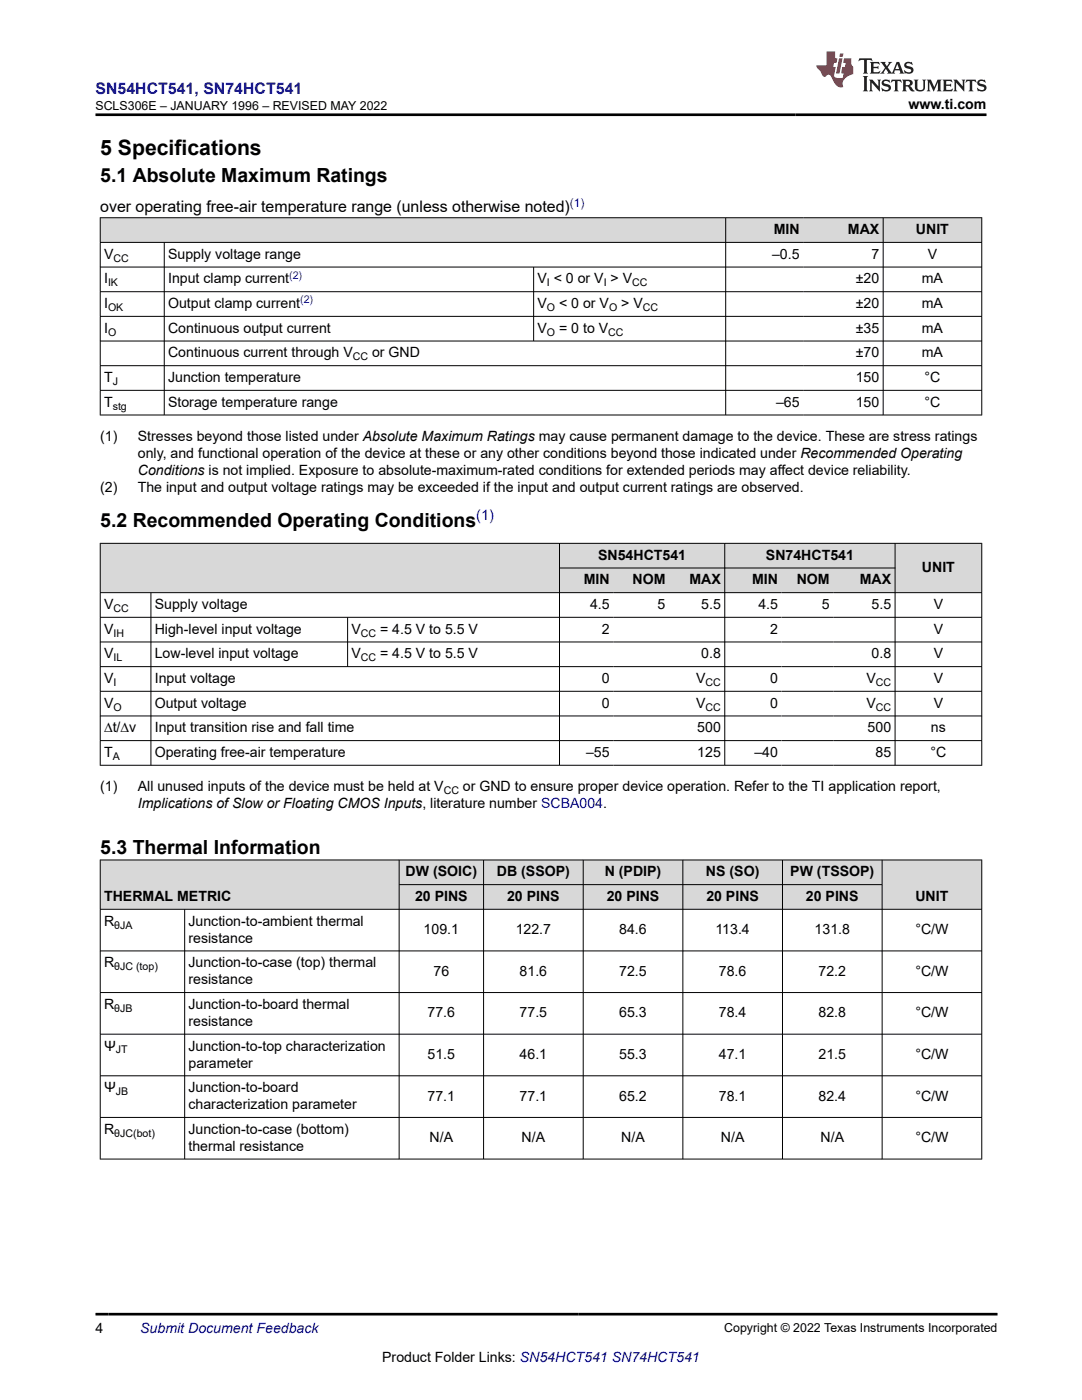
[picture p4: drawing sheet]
<svg xmlns="http://www.w3.org/2000/svg" width="216mm" height="279mm" viewBox="0 0 216 279" stroke-linecap="round" stroke-linejoin="round" font-family="sans-serif">
<defs><g id="words">
<text font-size="4.2" x="20" y="30.9">5 Specifications</text>
<g font-size="3.9">
<text x="20" y="36.3">5.1 Absolute Maximum Ratings</text>
<text x="20" y="105.1">5.2 Recommended Operating Conditions</text>
<text x="20" y="170.4">5.3 Thermal Information</text>
</g>
<text font-size="3.2" fill="#00f" x="19" y="18.7">SN54HCT541, SN74HCT541</text>
<text font-size="3.2" x="20" y="42.4">over operating free-air temperature range (unless otherwise noted)</text>
<text font-size="2.9" fill="#00f" x="95" y="103.8">(1)</text>
<g font-size="2.8">
<text x="181.3" y="21.8">www.ti.com</text>
<text x="154.4" y="46.7">MIN</text>
<text x="169.2" y="46.7">MAX</text>
<text x="182.8" y="46.7">UNIT</text>
<text x="20.8" y="51.6">V</text>
<text x="33.5" y="51.6">Supply voltage range</text>
<text x="154.1" y="51.6">–0.5</text>
<text x="173.9" y="51.6">7</text>
<text x="185.1" y="51.6">V</text>
<text x="20.8" y="56.6">I</text>
<text x="33.5" y="56.6">Input clamp current</text>
<text x="107.2" y="56.6">V &lt; 0 or V &gt; V</text>
<text x="170.8" y="56.6">±20</text>
<text x="183.9" y="56.6">mA</text>
<text x="20.8" y="61.5">I</text>
<text x="33.5" y="61.5">Output clamp current</text>
<text x="107.2" y="61.5">V</text>
<text x="111.6" y="61.5">&lt; 0 or V</text>
<text x="124" y="61.5">&gt; V</text>
<text x="170.8" y="61.5">±20</text>
<text x="183.9" y="61.5">mA</text>
<text x="20.8" y="66.4">I</text>
<text x="33.5" y="66.4">Continuous output current</text>
<text x="33.5" y="71.3">Continuous current through V</text>
<text x="74.3" y="71.3">or GND</text>
<text x="107.2" y="66.4">V</text>
<text x="111.6" y="66.4">= 0 to V</text>
<text x="170.8" y="66.4">±35</text>
<text x="170.8" y="71.3">±70</text>
<text x="183.9" y="66.4">mA</text>
<text x="183.9" y="71.3">mA</text>
<text x="20.8" y="76.3">T</text>
<text x="33.5" y="76.3">Junction temperature</text>
<text x="170.8" y="76.3">150</text>
<text x="184.5" y="76.3">°C</text>
<text x="20.8" y="81.2">T</text>
<text x="33.5" y="81.2">Storage temperature range</text>
<text x="154.8" y="81.2">–65</text>
<text x="170.8" y="81.2">150</text>
<text x="184.5" y="81.2">°C</text>
<text x="20" y="88">(1)</text>
<text x="27.5" y="88">Stresses beyond those listed under Absolute Maximum Ratings may cause permanent damage to the device. These are stress ratings</text>
<text x="27.5" y="91.4">only, and functional operation of the device at these or any other conditions beyond those indicated under Recommended Operating</text>
<text x="27.5" y="94.7">Conditions is not implied. Exposure to absolute-maximum-rated conditions for extended periods may affect device reliability.</text>
<text x="20" y="98.1">(2)</text>
<text x="27.5" y="98.1">The input and output voltage ratings may be exceeded if the input and output current ratings are observed.</text>
<text x="119.3" y="111.7">SN54HCT541</text>
<text x="152.8" y="111.7">SN74HCT541</text>
<text x="116.5" y="116.6">MIN</text>
<text x="126.2" y="116.6">NOM</text>
<text x="137.6" y="116.6">MAX</text>
<text x="150.1" y="116.6">MIN</text>
<text x="159" y="116.6">NOM</text>
<text x="171.6" y="116.6">MAX</text>
<text x="184" y="114.2">UNIT</text>
<text x="20.8" y="121.6">V</text>
<text x="30.9" y="121.6">Supply voltage</text>
<text x="117.7" y="121.6">4.5</text>
<text x="131.2" y="121.6">5</text>
<text x="139.9" y="121.6">5.5</text>
<text x="151.3" y="121.6">4.5</text>
<text x="164" y="121.6">5</text>
<text x="173.9" y="121.6">5.5</text>
<text x="186.3" y="121.6">V</text>
<text x="20.8" y="126.5">V</text>
<text x="20.8" y="131.4">V</text>
<text x="30.9" y="126.5">High-level input voltage</text>
<text x="30.9" y="131.4">Low-level input voltage</text>
<text x="70.1" y="126.5">V</text>
<text x="70.1" y="131.4">V</text>
<text x="75.9" y="126.5">= 4.5 V to 5.5 V</text>
<text x="75.9" y="131.4">= 4.5 V to 5.5 V</text>
<text x="120.1" y="126.5">2</text>
<text x="139.9" y="131.4">0.8</text>
<text x="153.7" y="126.5">2</text>
<text x="173.9" y="131.4">0.8</text>
<text x="186.3" y="126.5">V</text>
<text x="186.3" y="131.4">V</text>
<text x="20.8" y="136.3">V</text>
<text x="30.9" y="136.3">Input voltage</text>
<text x="120.1" y="136.3">0</text>
<text x="138.9" y="136.3">V</text>
<text x="153.7" y="136.3">0</text>
<text x="172.9" y="136.3">V</text>
<text x="186.3" y="136.3">V</text>
<text x="20.8" y="141.2">V</text>
<text x="30.9" y="141.2">Output voltage</text>
<text x="120.1" y="141.2">0</text>
<text x="138.9" y="141.2">V</text>
<text x="153.7" y="141.2">0</text>
<text x="172.9" y="141.2">V</text>
<text x="186.3" y="141.2">V</text>
<text x="20.8" y="146.2">∆t/∆v</text>
<text x="30.9" y="146.2">Input transition rise and fall time</text>
<text x="139.1" y="146.2">500</text>
<text x="173.1" y="146.2">500</text>
<text x="185.8" y="146.2">ns</text>
<text x="20.8" y="151.1">T</text>
<text x="30.9" y="151.1">Operating free-air temperature</text>
<text x="117" y="151.1">–55</text>
<text x="139.1" y="151.1">125</text>
<text x="150.5" y="151.1">–40</text>
<text x="174.7" y="151.1">85</text>
<text x="185.7" y="151.1">°C</text>
<text x="20" y="157.9">(1)</text>
<text x="27.5" y="157.9">All unused inputs of the device must be held at V</text>
<text x="27.5" y="161.3">Implications of Slow or Floating CMOS Inputs, literature number SCBA004.</text>
<text x="92.4" y="157.9">or GND to ensure proper device operation. Refer to the TI application report,</text>
<text x="20.8" y="179.8">THERMAL METRIC</text>
<text x="80.9" y="174.9">DW (SOIC)</text>
<text x="82.8" y="179.8">20 PINS</text>
<text x="99.1" y="174.9">DB (SSOP)</text>
<text x="101.2" y="179.8">20 PINS</text>
<text x="120.7" y="174.9">N (PDIP)</text>
<text x="121.1" y="179.8">20 PINS</text>
<text x="140.9" y="174.9">NS (SO)</text>
<text x="140.9" y="179.8">20 PINS</text>
<text x="157.7" y="174.9">PW (TSSOP)</text>
<text x="160.8" y="179.8">20 PINS</text>
<text x="182.7" y="179.8">UNIT</text>
<text x="20.8" y="184.7">R</text>
<text x="37.6" y="184.7">Junction-to-ambient thermal</text>
<text x="37.6" y="188.1">resistance</text>
<text x="84.5" y="186.4">109.1</text>
<text x="102.9" y="186.4">122.7</text>
<text x="123.6" y="186.4">84.6</text>
<text x="142.8" y="186.4">113.4</text>
<text x="162.5" y="186.4">131.8</text>
<text x="182.7" y="186.4">°C/W</text>
<text x="20.8" y="193.1">R</text>
<text x="37.6" y="193.1">Junction-to-case (top) thermal</text>
<text x="37.6" y="196.4">resistance</text>
<text x="86.5" y="194.7">76</text>
<text x="103.7" y="194.7">81.6</text>
<text x="123.6" y="194.7">72.5</text>
<text x="143.4" y="194.7">78.6</text>
<text x="163.3" y="194.7">72.2</text>
<text x="182.7" y="194.7">°C/W</text>
<text x="20.8" y="201.4">R</text>
<text x="37.6" y="201.4">Junction-to-board thermal</text>
<text x="85.3" y="203.1">77.6</text>
<text x="103.7" y="203.1">77.5</text>
<text x="123.6" y="203.1">65.3</text>
<text x="143.4" y="203.1">78.4</text>
<text x="163.3" y="203.1">82.8</text>
<text x="182.7" y="203.1">°C/W</text>
<text x="20.8" y="209.7">Ψ</text>
<text x="37.6" y="204.7">resistance</text>
<text x="37.6" y="209.7">Junction-to-top characterization</text>
<text x="37.6" y="213.1">parameter</text>
<text x="85.3" y="211.4">51.5</text>
<text x="103.7" y="211.4">46.1</text>
<text x="123.6" y="211.4">55.3</text>
<text x="143.4" y="211.4">47.1</text>
<text x="163.3" y="211.4">21.5</text>
<text x="182.7" y="211.4">°C/W</text>
<text x="20.8" y="218">Ψ</text>
<text x="37.6" y="218">Junction-to-board</text>
<text x="37.6" y="221.4">characterization parameter</text>
<text x="85.3" y="219.7">77.1</text>
<text x="103.7" y="219.7">77.1</text>
<text x="123.6" y="219.7">65.2</text>
<text x="143.4" y="219.7">78.1</text>
<text x="163.3" y="219.7">82.4</text>
<text x="182.7" y="219.7">°C/W</text>
<text x="20.8" y="226.3">R</text>
<text x="37.6" y="226.3">Junction-to-case (bottom)</text>
<text x="85.7" y="228">N/A</text>
<text x="104.1" y="228">N/A</text>
<text x="124" y="228">N/A</text>
<text x="143.8" y="228">N/A</text>
<text x="163.7" y="228">N/A</text>
<text x="182.7" y="228">°C/W</text>
<text x="37.6" y="229.7">thermal resistance</text>
<text x="19" y="266.1">4</text>
<text x="76.3" y="271.7">Product Folder Links: SN54HCT541 SN74HCT541</text>
</g>
<text font-size="2.8" fill="#00f" x="28" y="266.1">Submit Document Feedback</text>
<g font-size="2.5">
<text x="19" y="21.9">SCLS306E – JANUARY 1996 – REVISED MAY 2022</text>
<text x="144.5" y="265.8">Copyright © 2022 Texas Instruments Incorporated</text>
</g>
<text font-size="2.4" fill="#00f" x="113.7" y="41.3">(1)</text>
<g font-size="2.1">
<text x="22.6" y="52.2">CC</text>
<text x="21.6" y="57.1">IK</text>
<text x="109.1" y="57.1">I</text>
<text x="120.5" y="57.1">I</text>
<text x="126.2" y="57.1">CC</text>
<text x="21.6" y="62.1">OK</text>
<text x="109.1" y="62.1">O</text>
<text x="121.5" y="62.1">O</text>
<text x="128.3" y="62.1">CC</text>
<text x="21.6" y="67">O</text>
<text x="70.4" y="71.9">CC</text>
<text x="109.1" y="67">O</text>
<text x="121.4" y="67">CC</text>
<text x="22.5" y="76.8">J</text>
<text x="22.5" y="81.7">stg</text>
<text x="22.6" y="122.1">CC</text>
<text x="22.6" y="127">IH</text>
<text x="22.6" y="132">IL</text>
<text x="72" y="127">CC</text>
<text x="72" y="132">CC</text>
<text x="22.6" y="136.9">I</text>
<text x="140.8" y="136.9">CC</text>
<text x="174.8" y="136.9">CC</text>
<text x="22.6" y="141.8">O</text>
<text x="140.8" y="141.8">CC</text>
<text x="174.8" y="141.8">CC</text>
<text x="22.5" y="151.6">A</text>
<text x="88.5" y="158.4">CC</text>
<text x="22.8" y="185.3">θJA</text>
<text x="22.8" y="193.6">θJC (top)</text>
<text x="22.8" y="201.9">θJB</text>
<text x="23.1" y="210.2">JT</text>
<text x="23.1" y="218.5">JB</text>
<text x="22.8" y="226.8">θJC(bot)</text>
</g>
<g font-size="2.1" fill="#00f">
<text x="57.7" y="55.6">(2)</text>
<text x="59.9" y="60.6">(2)</text>
</g>
</g></defs>
<g fill="#d8d8d8">
<path d="M20 43.5h175.9v4.9h-175.9z" fill-rule="evenodd"/>
<path d="M20.1 43.5h124.6v4.8h-124.6z" fill-rule="evenodd"/>
<path d="M144.9 43.5h15.4v4.8h-15.4z" fill-rule="evenodd"/>
<path d="M160.3 43.5h15.9v4.8h-15.9z" fill-rule="evenodd"/>
<path d="M176.3 43.5h19.5v4.8h-19.5z" fill-rule="evenodd"/>
</g>
<g fill="none" stroke="#000" stroke-width=".2">
<path d="M19.9 43.5h176.1M19.9 48.4h176.1M19.9 53.3h176.1M19.9 58.2h176.1M20 43.4v39.5M32.8 48.4v34.5M106.5 53.3v14.8M144.8 43.4v39.5M176.2 43.4v39.5M195.9 43.4v39.5M19.9 63.1h176.1M19.9 68.1h176.1"/>
<path d="M19.9 73h176.1M19.9 77.9h176.1M19.9 82.8h176.1"/>
</g>
<g fill="#d8d8d8">
<path d="M20 108.4h175.9v5h-175.9z" fill-rule="evenodd"/>
<path d="M20.1 108.5h91.5v9.7h-91.5z" fill-rule="evenodd"/>
<path d="M111.7 108.5h32.9v4.8h-32.9z" fill-rule="evenodd"/>
<path d="M144.7 108.5h33.8v4.8h-33.8z" fill-rule="evenodd"/>
<path d="M178.7 108.5h17.1v9.7h-17.1z" fill-rule="evenodd"/>
<path d="M111.7 113.4h10.7v4.8h-10.7z" fill-rule="evenodd"/>
<path d="M122.4 113.4h11.1v4.8h-11.1z" fill-rule="evenodd"/>
<path d="M133.5 113.4h11.1v4.8h-11.1z" fill-rule="evenodd"/>
<path d="M144.7 113.4h11.2v4.8h-11.2z" fill-rule="evenodd"/>
<path d="M155.9 113.4h10.4v4.8h-10.4z" fill-rule="evenodd"/>
<path d="M166.3 113.4h12.2v4.8h-12.2z" fill-rule="evenodd"/>
</g>
<g fill="none" stroke="#000" stroke-width=".2">
<path d="M19.9 108.4h176.1M19.9 118.3h176.1M20 108.4v44.4M30.1 118.3v34.5M111.6 108.4v44.4M111.6 113.4h67.1M144.6 108.4v44.4M178.6 108.4v44.4M195.9 108.4v44.4M19.9 123.2h176.1M19.9 128.1h176.1M19.9 133h176.1"/>
<path d="M19.9 138h176.1M69.4 123.2v9.9M19.9 142.9h176.1M19.9 147.8h176.1M19.9 152.7h176.1"/>
</g>
<g fill="#d8d8d8">
<path d="M20 171.6h175.9v4.9h-175.9z" fill-rule="evenodd"/>
<path d="M20.1 171.7h59.5v9.7h-59.5z" fill-rule="evenodd"/>
<path d="M79.7 171.7h16.7v4.8h-16.7z" fill-rule="evenodd"/>
<path d="M96.6 171.7h19.7v4.8h-19.7z" fill-rule="evenodd"/>
<path d="M116.4 171.7h19.8v4.8h-19.8z" fill-rule="evenodd"/>
<path d="M136.3 171.7h19.8v4.8h-19.8z" fill-rule="evenodd"/>
<path d="M156.2 171.7h19.8v4.8h-19.8z" fill-rule="evenodd"/>
<path d="M176.1 171.7h19.7v9.7h-19.7z" fill-rule="evenodd"/>
<path d="M79.7 176.6h16.7v4.8h-16.7z" fill-rule="evenodd"/>
<path d="M96.6 176.6h19.7v4.8h-19.7z" fill-rule="evenodd"/>
<path d="M116.4 176.6h19.8v4.8h-19.8z" fill-rule="evenodd"/>
<path d="M136.3 176.6h19.8v4.8h-19.8z" fill-rule="evenodd"/>
<path d="M156.2 176.6h19.8v4.8h-19.8z" fill-rule="evenodd"/>
</g>
<g fill="none" stroke="#000" stroke-width=".2">
<path d="M19.9 171.6h176.1M20 171.6v59.8M79.6 171.6v59.8M79.6 176.5h96.5M96.5 171.6v59.8M116.4 171.6v59.8M136.3 171.6v59.8M156.1 171.6v59.8M176 171.6v59.8M195.9 171.6v59.8M19.9 181.5h176.1M19.9 189.8h176.1"/>
<path d="M19.9 198.1h176.1M36.8 181.5v49.9M19.9 206.4h176.1M19.9 214.7h176.1M19.9 223h176.1M19.9 231.3h176.1"/>
</g>
<path d="M171.5 11.6l-.2 .6 .5-.2h.6v.1v2.2l-.2 .4h1l-.2-.4v-2.2v-.1h.5l.5 .2-.1-.6zM173.6 12.4l.2 .3v1.6l-.2 .4h1.9l.1-.6a1.08 1.08 0 0 1-1.3 .2v-.7h.6l.4 .2v-.7l-.4 .2h-.6v-.5l.2-.2a1 1 0 0 1 1 .3l-.1-.5zM175.7 12.4l.9 1.1-1 1.2h.9l-.2-.2 .5-.8 .4 .8-.2 .2h1.6l-.2-.2 .2-.5h.9l.1 .5-.1 .2h.9l-.2-.4-.8-1.9h-.5l-.9 2.1-.9-1.1 .9-1h-.8l.2 .2-.4 .6-.4-.6 .2-.2zM179 12.8l.4 1h-.7zM180.7 12.5a.65 .65 0 0 0-.2 .7 .65 .65 0 0 0 .6 .5l.6 .1 .1 .3a.79 .79 0 0 1-.7 .4 .79 .79 0 0 1-.7-.5l.1 .7 .2-.1a.93 .93 0 0 0 1.1 0 .93 .93 0 0 0 .4-.9 1.46 1.46 0 0 0-1.2-.6l-.1-.3a1.09 1.09 0 0 1 1.2 .2l-.2-.6-.1 .1-.5-.2zM172.2 15.2l.2 .4v2.2l-.2 .4h1l-.2-.4v-2.2l.2-.4zM173.4 15.9l.2 .4v1.5l-.2 .4h.8l-.3-.4 .1-1.3 1.6 1.8v-2l.2-.4h-.7l.1 .2 .1 1.1-1.2-1.3zM176.2 16a.65 .65 0 0 0-.2 .8 .65 .65 0 0 0 .6 .4l.6 .2 .1 .2a.79 .79 0 0 1-.7 .4 .79 .79 0 0 1-.7-.5l.1 .7 .2-.1a.93 .93 0 0 0 1.1 .1 .93 .93 0 0 0 .4-1 1.46 1.46 0 0 0-1.2-.5l-.1-.4a1.09 1.09 0 0 1 1.2 .2l-.1-.6-.2 .1-.5-.1zM177.9 15.9l-.1 .6a.63 .63 0 0 1 .8-.3v1.6l-.3 .4h1l-.2-.4v-1.6a.66 .66 0 0 1 .8 .3l-.1-.6zM180 15.9l.2 .4v1.5l-.2 .4h1l-.2-.2-.1-.7h.5l.1 .2a.79 .79 0 0 0 1.2 .6l-1-.9a.61 .61 0 0 0 .6-.6 .61 .61 0 0 0-.5-.7zM180.8 16.2h.1a.47 .47 0 0 1 .5 .1 .47 .47 0 0 1 .1 .5l-.1 .1-.7 .1zM182.3 15.9l.2 .2a2.27 2.27 0 0 0 .4 2 1.04 1.04 0 0 0 1.7-.7v-1.3l.2-.2h-.8l.2 .4v1.1a.6 .6 0 0 1-.6 .6 .6 .6 0 0 1-.6-.6v-1.1l.3-.4zM184.9 15.9l.2 .4v1.5l-.2 .4h.8l-.3-.4v-1.4l.9 1.9 .9-1.9v1.4l-.3 .4h1l-.2-.4v-1.5l.2-.4h-.8l-.7 1.5-.6-1.5zM188.1 15.9l.2 .4v1.5l-.2 .4h1.9l.1-.6a1.09 1.09 0 0 1-1.3 .2v-.7h.6l.4 .2v-.6l-.4 .2h-.6v-.6l.2-.1a1.01 1.01 0 0 1 1 .3l-.1-.6zM190.2 15.9l.3 .4v1.5l-.3 .4h.8l-.2-.4v-1.3l1.6 1.8v-2l.2-.4h-.7l.2 .2v1.1l-1.2-1.3zM192.8 15.9l-.1 .6a.63 .63 0 0 1 .8-.3v1.6l-.3 .4h1l-.2-.4v-1.6a.66 .66 0 0 1 .8 .3l-.1-.6zM195.2 16a.65 .65 0 0 0-.2 .8 .65 .65 0 0 0 .6 .4l.6 .2 .2 .2a.79 .79 0 0 1-.7 .4 .79 .79 0 0 1-.7-.5l.1 .7 .2-.1a.93 .93 0 0 0 1 .1 .93 .93 0 0 0 .5-1 1.46 1.46 0 0 0-1.3-.5v-.4a1.09 1.09 0 0 1 1.2 .2l-.2-.6-.2 .1-.5-.1z" fill="#231f20"/>
<path d="M164.9 10.3v2.7h-2l.1 .4 .8 1a.95 .95 0 0 0 1 .9 .59 .59 0 0 1 .5-.4 .59 .59 0 0 1 .5 .3l.4 .8a1.59 1.59 0 0 0 2.1 1.4 1.61 1.61 0 0 1 1-2.3l1-.3-.1-1.5a1.59 1.59 0 0 1-.3-1.7h-1.5l-.2 .9h.6l-.2 .9h-.5l-.2 .9v.3l.4 .1-.1 .9h-.7a.73 .73 0 0 1-1-.7l.3-1.5h-.5l.1-.9h.5l.2-.9h-.5v-1.3zM167.4 11.6l-.6 3.1h.7l.6-3.1zM167.6 10.7l-.1 .6h.7l.1-.6z" fill="#ed1c24"/>
<path d="M19 22.9h177.8M19 262.3h180" fill="none" stroke="#000" stroke-width=".53"/>
<use href="#words"/>
</svg>
